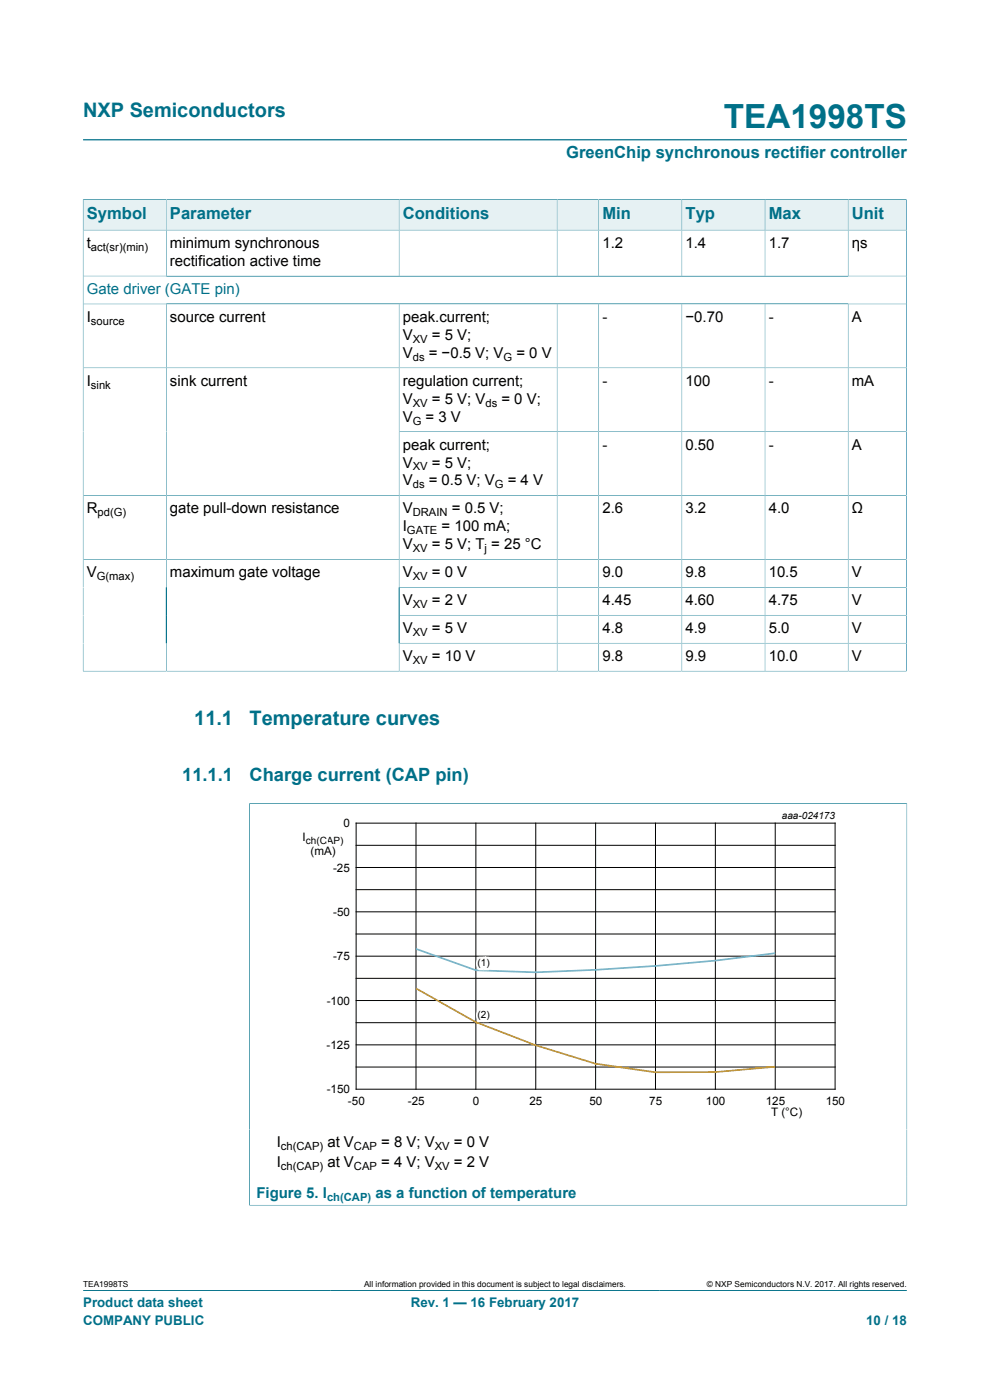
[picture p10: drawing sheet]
<svg xmlns="http://www.w3.org/2000/svg" width="210mm" height="297mm" viewBox="0 0 210 297" stroke-linecap="round" stroke-linejoin="round" font-family="sans-serif">
<defs><g id="words">
<text font-size="7.1" fill="#007088" x="153.6" y="27.2">TEA1998TS</text>
<g font-size="4.2" fill="#007088">
<text x="17.6" y="24.8">NXP Semiconductors</text>
<text x="41.2" y="153.8">11.1</text>
<text x="52.9" y="153.8">Temperature curves</text>
</g>
<g font-size="3.9" fill="#007088">
<text x="38.7" y="165.6">11.1.1</text>
<text x="52.9" y="165.6">Charge current (CAP pin)</text>
</g>
<g font-size="3.5" fill="#007088">
<text x="120.1" y="33.5">GreenChip synchronous rectifier controller</text>
<text x="18.4" y="46.5">Symbol</text>
<text x="36.1" y="46.5">Parameter</text>
<text x="85.4" y="46.5">Conditions</text>
<text x="127.8" y="46.5">Min</text>
<text x="145.4" y="46.5">Typ</text>
<text x="163.1" y="46.5">Max</text>
<text x="180.7" y="46.5">Unit</text>
</g>
<g font-size="3.2">
<text x="18.4" y="52.6">t</text>
<text x="36.1" y="52.6">minimum synchronous</text>
<text x="127.8" y="52.6">1.2</text>
<text x="145.4" y="52.6">1.4</text>
<text x="163.1" y="52.6">1.7</text>
<text x="180.7" y="52.6">ηs</text>
<text x="36.1" y="56.4">rectification active time</text>
<text x="18.4" y="68.3">I</text>
<text x="36.1" y="68.3">source current</text>
<text x="85.4" y="68.3">peak.current;</text>
<text x="127.8" y="68.3">-</text>
<text x="145.4" y="68.3">−0.70</text>
<text x="163.1" y="68.3">-</text>
<text x="180.7" y="68.3">A</text>
<text x="85.4" y="72.1">V</text>
<text x="85.4" y="75.9">V</text>
<text x="91" y="75.9">= −0.5 V; V</text>
<text x="91.6" y="72.1">= 5 V;</text>
<text x="109.5" y="75.9">= 0 V</text>
<text x="18.4" y="81.8">I</text>
<text x="36.1" y="81.8">sink current</text>
<text x="85.4" y="81.8">regulation current;</text>
<text x="127.8" y="81.8">-</text>
<text x="145.4" y="81.8">100</text>
<text x="163.1" y="81.8">-</text>
<text x="180.7" y="81.8">mA</text>
<text x="85.4" y="85.6">V</text>
<text x="85.4" y="89.4">V</text>
<text x="90.3" y="89.4">= 3 V</text>
<text x="91.6" y="85.6">= 5 V; V</text>
<text x="106.4" y="85.6">= 0 V;</text>
<text x="85.4" y="95.4">peak current;</text>
<text x="127.8" y="95.4">-</text>
<text x="145.4" y="95.4">0.50</text>
<text x="163.1" y="95.4">-</text>
<text x="180.7" y="95.4">A</text>
<text x="85.4" y="99.2">V</text>
<text x="91.6" y="99.2">= 5 V;</text>
<text x="85.4" y="103">V</text>
<text x="91" y="103">= 0.5 V; V</text>
<text x="107.7" y="103">= 4 V</text>
<text x="18.4" y="108.9">R</text>
<text x="36.1" y="108.9">gate pull-down resistance</text>
<text x="85.4" y="108.9">V</text>
<text x="85.4" y="112.7">I</text>
<text x="93.7" y="112.7">= 100 mA;</text>
<text x="95.8" y="108.9">= 0.5 V;</text>
<text x="127.8" y="108.9">2.6</text>
<text x="145.4" y="108.9">3.2</text>
<text x="163.1" y="108.9">4.0</text>
<text x="180.7" y="108.9">Ω</text>
<text x="85.4" y="116.5">V</text>
<text x="91.6" y="116.5">= 5 V; T = 25 °C</text>
<text x="18.4" y="122.5">V</text>
<text x="36.1" y="122.5">maximum gate voltage</text>
<text x="85.4" y="122.5">V</text>
<text x="91.6" y="122.5">= 0 V</text>
<text x="127.8" y="122.5">9.0</text>
<text x="145.4" y="122.5">9.8</text>
<text x="163.1" y="122.5">10.5</text>
<text x="180.7" y="122.5">V</text>
<text x="85.4" y="128.4">V</text>
<text x="91.6" y="128.4">= 2 V</text>
<text x="127.8" y="128.4">4.45</text>
<text x="145.4" y="128.4">4.60</text>
<text x="163.1" y="128.4">4.75</text>
<text x="180.7" y="128.4">V</text>
<text x="85.4" y="134.3">V</text>
<text x="91.6" y="134.3">= 5 V</text>
<text x="127.8" y="134.3">4.8</text>
<text x="145.4" y="134.3">4.9</text>
<text x="163.1" y="134.3">5.0</text>
<text x="180.7" y="134.3">V</text>
<text x="85.4" y="140.2">V</text>
<text x="91.6" y="140.2">= 10 V</text>
<text x="127.8" y="140.2">9.8</text>
<text x="145.4" y="140.2">9.9</text>
<text x="163.1" y="140.2">10.0</text>
<text x="180.7" y="140.2">V</text>
<text x="58.7" y="243.3">I</text>
<text x="69.4" y="243.3">at V</text>
<text x="80.9" y="243.3">= 8 V; V</text>
<text x="96.3" y="243.3">= 0 V</text>
<text x="58.7" y="247.6">I</text>
<text x="69.4" y="247.6">at V</text>
<text x="80.9" y="247.6">= 4 V; V</text>
<text x="96.3" y="247.6">= 2 V</text>
</g>
<g font-size="3.2" fill="#007088">
<text x="18.4" y="62.3">Gate driver (GATE pin)</text>
<text x="54.4" y="254.2">Figure 5. I</text>
<text x="79.6" y="254.2">as a function of temperature</text>
</g>
<g font-size="2.8" fill="#007088">
<text x="17.6" y="277.3">Product data sheet</text>
<text x="17.6" y="281">COMPANY PUBLIC</text>
<text x="87.1" y="277.3">Rev. 1 — 16 February 2017</text>
<text x="183.7" y="281">10 / 18</text>
</g>
<g font-size="2.5">
<text x="64.2" y="178.5">I</text>
<text x="72.9" y="175.5">0</text>
<text x="65.9" y="181.5">(mA)</text>
<text x="70.7" y="184.9">-25</text>
<text x="70.7" y="194.3">-50</text>
<text x="70.7" y="203.7">-75</text>
<text x="69.3" y="213.1">-100</text>
<text x="69.3" y="222.5">-125</text>
<text x="69.3" y="231.9">-150</text>
<text x="73.8" y="234.5">-50</text>
<text x="86.5" y="234.5">-25</text>
<text x="100.3" y="234.5">0</text>
<text x="112.3" y="234.5">25</text>
<text x="125" y="234.5">50</text>
<text x="137.7" y="234.5">75</text>
<text x="149.7" y="234.5">100</text>
<text x="162.4" y="234.5">125</text>
<text x="163.6" y="236.7">T (°C)</text>
<text x="175.1" y="234.5">150</text>
</g>
<g font-size="2.4">
<text x="19.3" y="53.2">act(sr)(min)</text>
<text x="19.3" y="68.9">source</text>
<text x="87.6" y="72.7">XV</text>
<text x="87.6" y="76.5">ds</text>
<text x="106.8" y="76.5">G</text>
<text x="19.3" y="82.4">sink</text>
<text x="87.6" y="86.2">XV</text>
<text x="103" y="86.2">ds</text>
<text x="87.6" y="90.1">G</text>
<text x="87.6" y="99.8">XV</text>
<text x="87.6" y="103.6">ds</text>
<text x="105" y="103.6">G</text>
<text x="20.7" y="109.5">pd(G)</text>
<text x="86.3" y="113.3">GATE</text>
<text x="87.6" y="109.5">DRAIN</text>
<text x="87.6" y="117.2">XV</text>
<text x="102.8" y="117.2">j</text>
<text x="20.5" y="123.1">G(max)</text>
<text x="87.6" y="123.1">XV</text>
<text x="87.6" y="129">XV</text>
<text x="87.6" y="134.9">XV</text>
<text x="87.6" y="140.9">XV</text>
<text x="59.6" y="243.9">ch(CAP)</text>
<text x="75.1" y="243.9">CAP</text>
<text x="92.2" y="243.9">XV</text>
<text x="59.6" y="248.2">ch(CAP)</text>
<text x="75.1" y="248.2">CAP</text>
<text x="92.2" y="248.2">XV</text>
</g>
<text font-size="2.4" fill="#007088" x="69.4" y="254.8">ch(CAP)</text>
<g font-size="2.1">
<text x="165.8" y="173.8">aaa-024173</text>
<text x="64.9" y="179">ch(CAP)</text>
<text x="101.3" y="205">(1)</text>
<text x="101.3" y="216">(2)</text>
</g>
<g font-size="1.8">
<text x="17.6" y="273.1">TEA1998TS</text>
<text x="77.2" y="273.1">All information provided in this document is subject to legal disclaimers.</text>
<text x="149.9" y="273.1">© NXP Semiconductors N.V. 2017. All rights reserved.</text>
</g>
</g></defs>
<path d="M17.6 29.7h174.8M17.6 273.8h174.8" fill="none" stroke="#007088" stroke-width=".21"/>
<path d="M17.7 42.4h17.5v6.4h-17.5z" fill="#e6f1f3"/>
<path d="M17.6 42.3v6.5h17.7v-6.5h-17.7" fill="none" stroke="#007088" stroke-width=".21"/>
<path d="M35.3 42.4h49.3v6.4h-49.3z" fill="#e6f1f3"/>
<path d="M35.3 42.3h49.4v6.5h-49.4z" fill="none" stroke="#007088" stroke-width=".21"/>
<path d="M84.7 42.4h33.4v6.4h-33.4z" fill="#e6f1f3"/>
<path d="M84.7 42.3h33.5v6.5h-33.5z" fill="none" stroke="#007088" stroke-width=".21"/>
<path d="M118.3 42.4h8.6v6.4h-8.6z" fill="#e6f1f3"/>
<path d="M118.2 42.3h8.8v6.5h-8.8z" fill="none" stroke="#007088" stroke-width=".21"/>
<path d="M127.1 42.4h17.5v6.4h-17.5z" fill="#e6f1f3"/>
<path d="M127 42.3h17.6v6.5h-17.6z" fill="none" stroke="#007088" stroke-width=".21"/>
<path d="M144.7 42.4h17.5v6.4h-17.5z" fill="#e6f1f3"/>
<path d="M144.6 42.3h17.7v6.5h-17.7z" fill="none" stroke="#007088" stroke-width=".21"/>
<path d="M162.3 42.4h17.5v6.4h-17.5z" fill="#e6f1f3"/>
<path d="M162.3 42.3h17.6v6.5h-17.6z" fill="none" stroke="#007088" stroke-width=".21"/>
<path d="M180 42.4h12.2v6.4h-12.2z" fill="#e6f1f3"/>
<g fill="none" stroke="#007088" stroke-width=".21">
<path d="M17.6 58.6h174.7M35.3 48.8v9.8M84.7 48.8v9.8M118.2 48.8v9.8M127 48.8v9.8M144.6 48.8v9.8M162.3 48.8v9.8M192.3 42.3v100.2M192.3 48.8h-174.7v93.7M192.3 42.3h-12.4v16.3M17.6 64.5h174.7M17.6 78h174.7"/>
<path d="M35.3 64.5v77.9M84.7 64.5v77.9M118.2 64.5v77.9M127 64.5v77.9M144.6 64.5v77.9M162.3 64.5v77.9M179.9 64.5v77.9M84.7 91.6h107.6M17.6 118.7h174.7M192.3 105.1h-174.7M84.7 124.6h107.6M84.7 130.5h107.6"/>
<path d="M84.7 136.5h107.6M17.6 142.4h174.7M52.8 170.5h139.6M52.9 170.4v85.4M192.4 170.4v85.4M52.8 255.7h139.6"/>
</g>
<g fill="none" stroke="#000" stroke-width=".21">
<path d="M75.5 174.6h101.6v56.5h-101.6zM75.5 179.3h101.6M88.2 174.6v56.5M100.9 174.6v56.5M113.6 174.6v56.5M126.3 174.6v56.5M139 174.6v56.5M151.7 174.6v56.5M164.4 174.6v56.5M75.5 198.1h101.6M75.5 193.4h101.6M75.5 188.7h101.6"/>
<path d="M75.5 184h101.6M75.5 217h101.6M75.5 212.3h101.6M75.5 207.5h101.6M75.5 202.8h101.6M75.5 226.4h101.6M75.5 221.7h101.6"/>
</g>
<path d="M88.2 201.3l12.7 4.5 12.7 .5a484.9 484.9 0 0 0 50.8-4.1" fill="none" stroke="#6dacde" stroke-width=".35"/>
<path d="M88.2 209.7l12.7 7.1 12.7 5 12.7 3.9 12.7 1.8 12.7-.1 12.7-1.1" fill="none" stroke="#fcb316" stroke-width=".35"/>
<use href="#words"/>
</svg>
